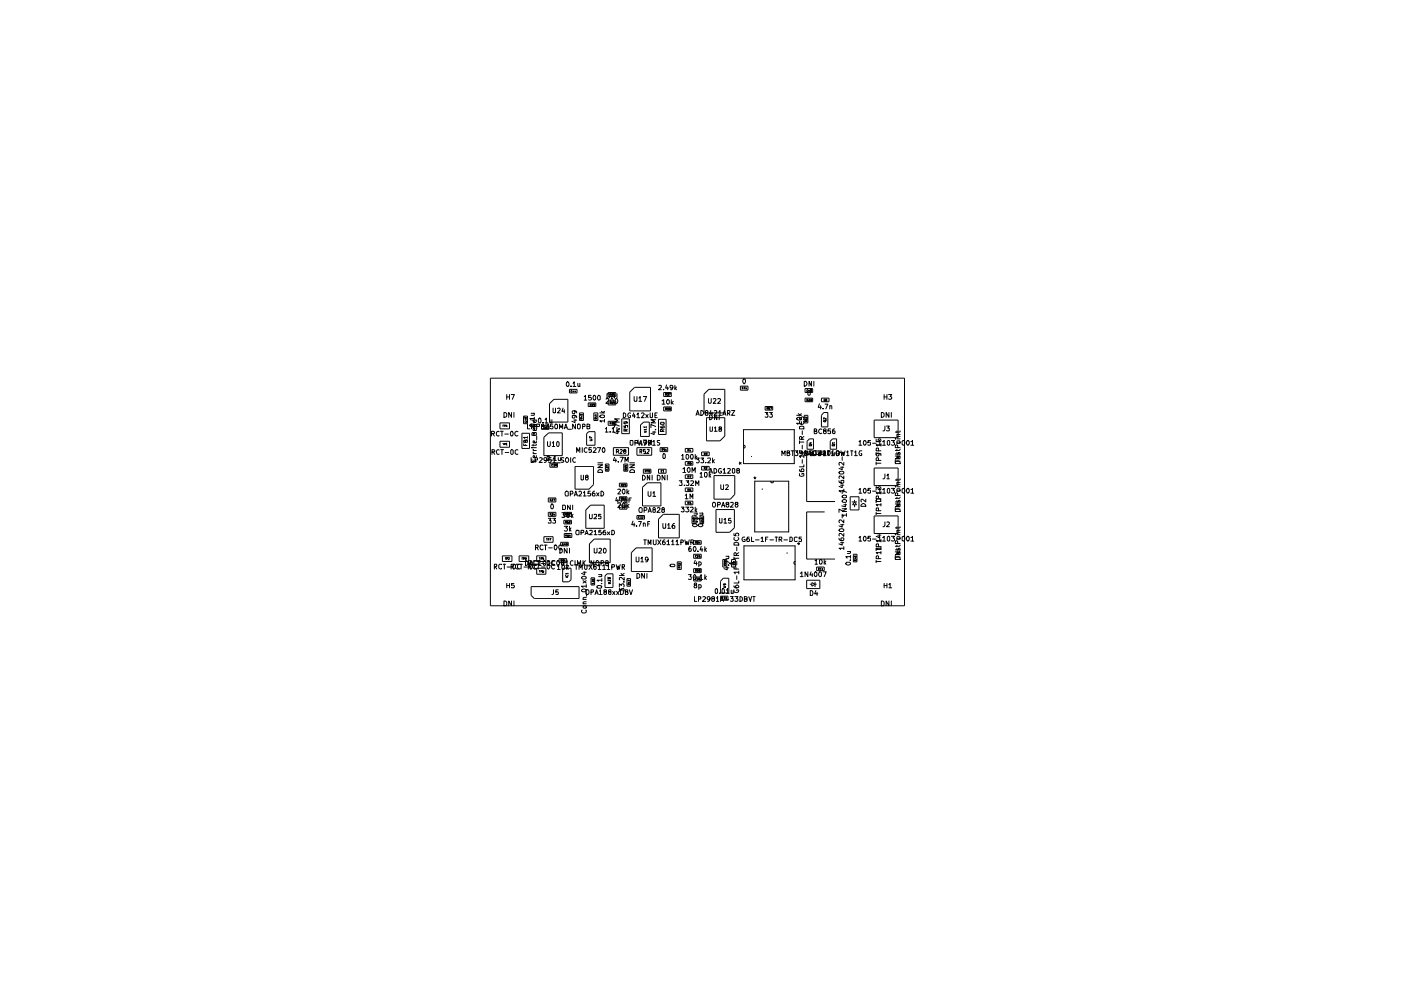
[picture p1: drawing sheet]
<svg xmlns="http://www.w3.org/2000/svg" width="297mm" height="210mm" viewBox="0 0 297 210" stroke-linecap="round" stroke-linejoin="round" font-family="sans-serif">
<g fill="none" stroke="#000" stroke-width=".21">
<path d="M104 80.2h87.8v48.2h-87.8zM104.2 91.9h.5l.1-.4-.6-.1v1.1M104.3 95.8h.5l.1-.3-.6-.2v1.1M104.5 91.9l.3 .6M104.6 95.8l.3 .6M105.8 91.5l-.2-.1-.4 .3v.5l.4 .3 .2-.1M105.8 95.4a.45 .45 0 0 0-.6 .4 .45 .45 0 0 0 .6 .5M106 89.7h2v1.2h-2zM106 93.6h2v1.2h-2zM106.1 91.4h.6M106.2 95.3h.6M106.4 91.4v1.1"/>
<path d="M106.4 95.3v1.1M106.6 94h.2M106.6 90.1h.2M106.6 90.1v.4M106.7 94v.4M106.8 87.5l.6 .2v.5l-.3 .3h-.3zM106.9 90.3h.2v-.2h-.2v.4M107 94.2h.1v-.2h-.1v.4M107 92h.8M107.1 95.9h.8M107.3 94.1l.1-.1v.4M107.3 94.4h.3"/>
<path d="M107.4 90l-.1 .4h.3M107.4 84.2h.6M107.4 83.7v1M107.5 90.2v.3M108 83.7v1M108.3 91.5l.2-.1a.55 .55 0 0 1 .3 .5 .55 .55 0 0 1-.3 .6l-.3-.5zM108.4 83.7h.7l-.5 1M108.5 95.3l.3 .2v.7l-.2 .2-.3-.2v-.7zM108.5 87.5v1l-.6-1v1M109 87.5v1M109.8 91.5a.47 .47 0 0 0-.7 .4 .47 .47 0 0 0 .7 .5M109.8 95.4l-.2-.1-.4 .3v.5l.4 .3 .2-.1"/>
<path d="M110.7 91.9h1.6v3.2h-1.6zM111 88.2h.8v1.6h-.8zM111 94v.4h.8M111.3 89.3v.2h.3v-.2M111.3 88.8v-.3l.1 .2 .1-.2 .1 .3M111.4 93.5l.1-.2h.3v.5h-.8v-.4l.4-.1v.5M111.4 94.2v.2M111.4 88.9h.2M111.5 88.9v.2l-.3-.1M111.8 92.8h-.8l.3 .2M111.8 92.5v.5M111.8 89.9v1h.6"/>
<path d="M112.4 90l.7-.1 .2 .1v.3l-.8 .1-.1-.1zM112.6 97v1h.5M112.6 87.6h.7M112.7 90.9v-1l.3 .8 .4-.8v1M112.8 97.4v.5h.9M112.8 94.9h.1M112.8 89.1h.9v.3l-.4 .2-.3-.3 .1-.2M113 95.8l.3 .4M113 95.2l.3 .3M113 96.2h.7M113 95.5h.7M113 94.9h.7"/>
<path d="M113 94.2v.4M113.2 91.9l.1-.2 .4 .1v.5h-.9v-.4l.1-.2 .3 .2v.4M113.2 89.5h.1M113.2 87.6v.5h-.6M113.2 97.5v.4M113.3 90l.1 .4h.3v-.4h-.6v.4M113.3 88.7h-.9l.2 .4M113.3 88.5v.6M113.5 97.5h.4l.1-.4-.5-.1v1M113.7 96.6v.4h-.6l-.1-.3 .3-.1 .1 .4M113.7 94.2v.2h-.9M113.7 93.5v.4h-.6l-.1-.3 .3-.1 .1 .4"/>
<path d="M113.7 90.8v.5h-.6l-.1-.4 .3-.1 .1 .5M113.8 90.4h.5l.1-.4-.6-.1v1M113.8 92.5v.7M114.2 88.7l.2-.1a.53 .53 0 0 1 .3 .6 .53 .53 0 0 1-.4 .5l-.2-.4zM114.4 97.1l.3-.1 .3 .4-.7 .6h.7M114.8 90.3h1.6v.7h-1.6zM115 90.3h-.2v-.3h.5l-.1 .3-.4 .1v.4l.2 .1 .3-.1v-.4l-.2-.1M115.1 89.6v.1M115.3 92.7l1-.9h2.9v4.8h-3.9zM115.6 89l.2-.4v1.1M115.6 89.7h.6M115.6 90.5l-.2 .1v.2h.2"/>
<path d="M115.7 89.9h.6l-.3 .4 .3 .2v.3l-.2 .1-.4-.1M115.8 90.6h-.1l.3-.1v.1l-.3 .1 .3 .2-.1-.3M115.9 97.5l-.1 .1h-.4l-.1-.4 .2-.2 .4 .2-.2 .8h-.3M116.1 93.6v.8l.1 .3h.3l.2-.3v-.8M116.1 96.7a.51 .51 0 0 1 .5 .3 .51 .51 0 0 1-.2 .6h-.3l-.1-.1zM116.6 89v.7l.4-.1M116.6 98.2h1.6v.9h-1.6zM116.8 97h-.5l-.1 .5h.6v.5h-.6M117 97.5v.1M117 89v.7M117.1 93.9l.2-.3v1.1M117.1 94.7h.5"/>
<path d="M117.2 89.9h-.4l-.1 .5 .5-.1 .1 .5-.2 .1-.4-.1M117.2 98.5h-.2v.3h.2M117.3 97.4l.2-.4v1M117.3 86.5v1h.1h.4v-1M117.3 98h.5M117.3 98.4h.3v.4h-.3M117.4 96.9l.3-.2v.9M117.4 97.6h.5M117.4 84.7h3v4.8h-3.9v-3.9zM117.7 90l.2-.1 .3 .2v.7l-.3 .1a.58 .58 0 0 1-.2-.9zM118 98.6l-.3 .1v-.2h.3v.3h-.2M118 98.1h.8"/>
<path d="M118.2 93.6l.3 .2v.6l-.1 .3-.4-.3v-.6zM118.2 86.6l.4-.1 .2 .2-.6 .8h.6M118.4 97v.5h.5M118.6 90.9v-1l.4 .8 .3-.8v1M118.9 97v.6M119.4 86.5l-.3 .7h.6M119.5 97.1h-.5v.4a.44 .44 0 0 1 .5 .5h-.5M119.6 90.9l.4-1 .3 1M119.6 86.9v.6M119.7 90.7h.5M120.1 97h.2a.6 .6 0 0 1 0 1h-.2a.6 .6 0 0 1 0-1zM120.1 81l.2-.1a.55 .55 0 0 1 .4 .5 .55 .55 0 0 1-.4 .6l-.2-.4z"/>
<path d="M120.4 91h.8M120.7 82.5h1.6v.8h-1.6zM121 97v1M121.1 81.9v.1M121.3 82.8l-.3 .1 .2 .3 .1-.1M121.5 81.3l.3-.4v1.1M121.5 82h.6M121.5 82.8v.2h.2M121.6 82.9v.3M121.7 89.1h.6M121.8 88.1l.1 .4-.1 .1h-.5v-.5h.2l.8 .1v.4M121.8 87.1l.1 .4-.1 .2h-.3l-.2-.2 .1-.4h.7l.2 .4"/>
<path d="M121.9 89v.6l-.7-.3M121.9 98.9h3.9v3.9l-.9 .9h-3zM122 82.8l-.1 .2h.2M122 97.1a.45 .45 0 0 0-.6 .4 .45 .45 0 0 0 .6 .5M122 89.9v1l-.6-1v1M122 82.9v.3M122.3 95.9v-1l.3 .8 .3-.8v1M122.5 81.3v.6h.4M122.6 89.9l.4 .2v.7l-.1 .1-.5-.1v-.7zM122.9 87.5h.8v1.7h-.8zM122.9 81.3v.7M123.1 88.1v-.2h.4v.2"/>
<path d="M123.2 88.3h.3M123.3 88.9l-.2-.3v.3h.4M123.3 88.3v.2l-.2-.1M123.4 94.9v1M123.5 88.6l-.2 .2M123.5 90.4h.5v-.4l-.5-.1v1M123.9 84.1l.2-.3v1M123.9 84.8h.5M124.4 91.9l.4-.4h1.4v2.9h-1.8zM124.5 90.4l.5-.1 .1-.2-.6-.2v1h.4l.2-.1v-.3l-.3-.1M124.5 95l-.3-.1-.3 .3v.5l.3 .2 .3-.1M124.7 85.4h1.6v.8h-1.6z"/>
<path d="M125 93.1l.5 .1-.1 .2h-.4M125.1 85.8h.2v-.2h-.2v.5M125.2 85.8l.1 .3M125.3 83.8h-.5v.5l.5-.1 .1 .5-.3 .1h-.3M125.4 94.9h-.5v.5h.5v.4h-.5M125.4 85.6h.3v.4h-.3M125.5 92.8l-.5-.2v.3M125.8 95l.4-.1 .2 .3-.7 .7h.7M125.8 83.9l.2-.1a.55 .55 0 0 1 .3 .5 .55 .55 0 0 1-.3 .5l-.3-.4zM125.9 87.5h.8v1.7h-.8zM126.1 85.8l-.2 .1v-.3h.2l-.2 .5M126.3 88.3h.2"/>
<path d="M126.4 88.9l-.2-.3-.1 .3h.4M126.4 88.3v.2l-.3-.1M126.5 88h-.4l.2 .1M126.5 88.6l-.1 .2M126.5 87.9v.2M126.7 94.9h.6l-.4 1M126.7 98.6h1.1l-1.1 .5h1.1M126.7 98.1h1.1M126.9 99.7a.55 .55 0 0 1 .6-.1 .55 .55 0 0 1 .3 .6h-1.1zM126.9 83.8l.4 .2v.7l-.4 .1a.63 .63 0 0 1 0-1zM127.2 87.5h1M127.3 88.1l.5-.1 .4 .1a.53 .53 0 0 1-.5 .5 .53 .53 0 0 1-.5-.4z"/>
<path d="M127.5 87.2l.4 .3M127.8 95l.1-.1a.55 .55 0 0 1 .4 .5 .55 .55 0 0 1-.4 .5l-.2-.4zM128.2 89.2h-1l.3 .3M128.2 88.9v.6M128.2 87.2l-.4 .3M128.4 90.9l.2-.3v1M128.4 98.4h.7v1.5h-.7zM128.4 91.6h.5M128.5 84.7l.1-.2h.3l.2 .3-.7 .7h.7M128.6 99.4l.1 .3 .3-.2-.1-.1M128.6 99.3v-.3l.1 .2 .2-.2v.3M128.7 83.5h.4l.2 .2v.5l-.2 .2h-.4z"/>
<path d="M128.9 83.2h1.7v.9h-1.7zM128.9 85h1.7v.9h-1.7zM128.9 89.3h1.7v.9h-1.7zM129 98.8l-.4-.1v.2M129.3 83.7h.2l-.1-.3-.1 .5M129.3 85.5h.2l-.1-.3-.1 .4M129.3 89.8h.2l-.1-.3-.1 .5M129.4 91.5v.1M129.4 83.7l.1 .2M129.4 85.5l.1 .1M129.4 89.8l.1 .2M129.7 83.4h.2l-.1 .2 .1 .3h-.2"/>
<path d="M129.7 89.5h.2l-.1 .2 .1 .3h-.2M129.7 84.5a.53 .53 0 0 1 .4 .5 .53 .53 0 0 1-.5 .5l-.1-.6zM129.8 90.9l.2-.3v1M129.8 91.6h.5M129.9 85.2h-.2v.3h.2v.1h-.2M130 94.9h3.3v1.6h-3.3zM130.3 83.4h-.2v.3l.2-.1v.3h-.2M130.3 85.2h-.2v.3l.2-.1v.2h-.2M130.3 89.5l-.2 .1v.4h.2v-.3l-.2 .1M130.3 96.9l-.3 .7h.7M130.3 83.5v.9l-.6-.9v.9M130.6 97.3v.7"/>
<path d="M130.6 84.5a.53 .53 0 0 1 .4 .5 .53 .53 0 0 1-.4 .5l-.2-.6zM130.6 91.4h.7M130.7 95.7h.4l.1-.2-.2-.2h-.3v.8M130.8 83.5v.9M130.8 90.6v1M130.9 91.3l.2 .3M130.9 95.7l.3 .4M131 91.4v.5l-.8-.2M131.1 97.9v.1M131.1 90.9l-.3 .5M131.2 90.9h.1M131.3 90.3l-1-.4v.7"/>
<path d="M131.3 88.8h-1l.7 .4-.7 .3h1M131.4 95.4l.4-.1 .2 .2-.6 .6h.6M131.5 96.9h.7l-.5 1.1M131.8 88.8h1.6v3.1h-1.6zM132.2 87.5h.2l.3 .3v.5l-.3 .3h-.2zM132.2 98.4h.9v1.5h-.9zM132.3 90.2v.4h.3l-.1-.3 .6-.1-.1 .4M132.4 95.6l-.2-.1 .3-.2 .2 .2-.5 .3 .2 .3 .3-.1-.2-.4M132.5 99.1v.2h.4l-.1-.3-.2 .1 .1 .2M132.5 98v-1.1l.3 .8 .4-.8v1.1M132.6 89.5h.2l-.2 .4-.3-.1v-.3h.6h.2v.3M132.6 98.7l.1 .1-.2 .1v-.2h.3l.1 .1"/>
<path d="M132.7 91.4l-.1-.4h-.3v.4h.8M132.7 99.7v-.3h-.2v.3h.4M132.9 99.4l-.2 .2M133.1 91l-.4 .2M133.5 98.6h1l-1 .5h1M133.5 98.1h1M133.5 83.1l1-1h3.4v5h-4.4zM133.6 93.5h.6v.7l-.2 .2-.4-.2zM133.7 99.7h.7l.1 .1v.4h-1zM133.7 87.6a.45 .45 0 0 0-.6 .5 .45 .45 0 0 0 .6 .4v-.4h-.2M134.4 87.5l-.3 .7h.6M134.5 84.1v1h.5v-.2v-.8"/>
<path d="M134.5 87.9v.7M134.6 93.9l.6-.1v-.3l-.6-.1v1M135 87.9l.3-.4v1.1M135 94.9h3.2v1.6h-3.2zM135 88.6h.6M135.3 93.3l-.3 .7h.6M135.5 84.4l.2-.3v1M135.5 93.6v.7M135.5 85.1h.6M135.6 94.4l.3-1 .2 1M135.6 94.1h.5M135.7 95.7l.4-.1-.1-.3h-.3v.8"/>
<path d="M135.8 90.1l.7-.6h1.2v3h-1.9zM135.8 95.7l.3 .4M136 87.6l.4-.1 .2 .2-.6 .9h.6M136.1 94.2v.1M136.4 93.3h.7l-.4 1M136.4 84.1h.7l-.4 1M136.4 99.5h1.6v.8h-1.6zM136.5 91.4l.5 .1-.1 .2h-.4M136.8 99.9h.2l-.1-.2h-.1v.4M136.9 95.3h-.5v.4h.5l-.1 .4h-.4M136.9 99.9l.1 .2M136.9 87.9l.5 .7"/>
<path d="M137 91.1h-.5h.1M137 90.6h-.5l.1 .1M137 90.4v.3M137 90.9v.2M137.1 93.8l-.3 .2-.3-.1v-.4l.4-.1a.6 .6 0 0 1 .2 .6 .6 .6 0 0 1-.5 .4M137.1 99.7h.4l-.2 .4M137.2 95.4l.3-.1 .1 .3-.5 .5h.5M137.4 87.9l-.5 .7M137.5 94.3v-1l.3 .8 .3-.8v1M137.6 99.7l.2 .1-.1 .3-.2-.1zM137.8 87.5v1l.2 .1 .3-.1v-1M138 93.8l-.2 .2-.4-.2 .1-.4h.4a.64 .64 0 0 1-.4 1"/>
<path d="M138.3 93.6l.4-.2v1M138.3 94.4h.6M138.3 91.6h.7M138.7 91.4v.7l-.7-.2M138.9 88.1h.3M138.9 91.1h.1M139 90.4l-1-.4v.7M139 89h-1l.8 .3-.8 .4h1M139.4 87.5h-.5v1.1h.5M139.6 99.5h1.6v.8h-1.6zM139.6 88.9h1.6v3.2h-1.6zM139.7 81.8l.4-.1 .1 .4-.6 .5h.6"/>
<path d="M139.9 93.4l-.5 .1v.2l.5 .3-.2 .4-.3-.1M140 94.9h1.6v.9h-1.6zM140 90.4l.2 .3h.6v-.4l-.5 .1v.3h.2M140 89.7l.2-.2h.5l.1 .3v.2h-.7zM140.3 95.4l.3-.2-.3-.1v.4M140.4 85l.3-.2v.9M140.4 85.7h.6M140.4 91.5v-.4h-.3l-.1 .4h.8M140.4 99.8h-.2v.2l.2 .1M140.4 95.4l.2 .1M140.5 99.9l.2-.2v.4M140.7 82.5v.1"/>
<path d="M140.7 96.2l.4 .2-.1 .8h-.4l-.1-.2v-.6zM140.7 83.2h1.6v.9h-1.6zM140.7 86.3h1.6v.8h-1.6zM140.8 91.1l-.4 .2M140.9 95.1h-.1v.3l.1-.1v.2h-.1M141.1 83.7l.3-.2-.3-.1v.5M141.1 86.7l.3-.1-.3-.1v.4M141.2 95.1l-.1 .4h.3M141.2 83.7l.2 .2M141.2 86.7l.2 .2M141.3 95.3v.2M141.3 81.6l-.2 .7h.6"/>
<path d="M141.4 83.4h.3v.5h-.3M141.4 86.5h.3v.4h-.3M141.5 84.8l.4 .1v.6l-.2 .2a.52 .52 0 0 1-.4-.4 .52 .52 0 0 1 .2-.5zM141.6 82v.6M141.9 83.4h.2l-.2 .5M141.9 86.7v-.1l.1-.1 .1 .2h-.2v.2h.2l-.1-.2M142.3 84.8v.9M142.4 85.3l.3 .4M142.7 82.1l-.3 .2-.3-.1v-.4l.4-.1a.62 .62 0 0 1-.1 .9h-.2M142.7 85.1l-.4 .3M143.1 81.7v.9M143.2 82.3l.2 .3"/>
<path d="M143.4 82l-.3 .4M144.5 96.6l.3-.2v1M144.5 97.4h.5M144.8 99.4l.3-.3v1.1M145.3 95.1h1.6v.7h-1.6zM145.3 97.9h1.6v.7h-1.6zM145.5 96.4h.4l.1 .3-.2 .7-.3-.3zM145.8 98.3h.3v-.2h-.3v.4M145.8 95.5h.3v-.2h-.3v.4M145.9 99.1l.4 .2v.6l-.3 .3-.3-.5zM146 98.3l.1 .2M146 95.5l.1 .2"/>
<path d="M146.3 98.3v-.2l.2 .1-.2 .1v.2l.2-.1-.1-.1M146.3 95.3v.2h.2M146.4 95.4v.3M146.6 96.4a.52 .52 0 0 1 .4 .4 .52 .52 0 0 1-.4 .6 .7 .7 0 0 1 0-1zM147.4 96.4v1M147.5 96.9l.2 .5M147.6 88.1l.3-1.1 .4 1.1M147.7 97.1h.6l-.4 .4 .4 .2-.1 .3h-.5M147.7 87.8h.5M147.7 96.7l-.3 .3M148.6 87h.2l.4 .5-.3 .6h-.3zM148.6 97.1h.6l-.4 .4 .4 .1v.4h-.6"/>
<path d="M148.8 95.8h1.6v.8h-1.6zM148.8 98.9h1.6v.8h-1.6zM149.3 96.2l.3-.1h-.3v.4M149.3 99.3l.3-.1-.3-.1v.4M149.4 96.2l.2 .3M149.4 99.3l.2 .2M149.6 98v.1M149.6 96.1h.3v.3h-.3M149.6 99.1h.3l-.3 .4h.3M149.7 87.5l-.2-.2 .1-.2 .3-.1 .2 .3-.1 .2h-.4v.6h.4l.1-.4-.2-.2M149.8 88.6h3.9v3.9l-1 1h-2.9zM150 97.2h.6v.3l-.6 .6h.6"/>
<path d="M150.2 84.5v.8l.3 .2 .3-.2v-.8M150.3 82.5h3.4v5h-4.4v-3.9zM150.5 88h.3l.2 .4-.3 .6h-.2zM150.5 90.5l.1 .9h.4v-.9M150.7 87l-.2 .7h.6M151 87.4v.7M151 97.1v1M151.1 97.7l.4 .4M151.2 84.6l.4-.1 .2 .2-.6 .8h.6M151.4 99.3a.52 .52 0 0 1 .6 .5 .52 .52 0 0 1-.6 .5zM151.5 90.8l.2-.3v.9M151.5 87.1h.5v.4l-.6 .6h.6"/>
<path d="M151.5 91.4h.6M151.5 97.5l-.5 .3M152 88v1l-.5-1v1M152.1 84.6h.6v.3l-.6 .6h.6M152.4 87.4l.3-.4v1.1M152.4 88.1h.6M152.5 88v1M152.6 90.9l-.2-.2 .1-.2h.4v.3l-.4 .1-.1 .2 .1 .3h.4l.1-.3-.2-.2M152.9 99.4a.46 .46 0 0 0-.6 .5 .46 .46 0 0 0 .7 .3v-.3h-.3M153.2 88.1l.4-1.1 .3 1.1M153.3 99.7l.3-.4v1M153.3 87.8h.5"/>
<path d="M154.3 87.6h.3l.2-.1v-.4l-.5-.1v1.1M154.3 99.4l.4-.1 .2 .2-.6 .8h.6M154.5 87.6l.3 .5M155.1 87h.7l-.7 1.1h.7M155.4 99.3l.4 .2v.7l-.3 .1-.2-.1v-.7zM156.4 99.7h-.2v-.3l.3-.1 .3 .2-.2 .2-.4 .1v.4a.32 .32 0 0 0 .5 0 .32 .32 0 0 0-.2-.5M156.7 98.2h.2M156.8 98v.5M157 81.9h1.6v.8h-1.6zM157.1 98l-.2 .2 .2 .2M157.4 82.3h.1l-.1-.2v.4M157.4 82.3l.1 .2"/>
<path d="M157.6 80.3a.52 .52 0 0 1 .5 .5 .52 .52 0 0 1-.4 .6l-.2-.5zM157.6 91.1h10.8v7.2h-10.8zM157.7 82.1h.2l-.1 .4M157.7 94.4l.3 .3-.3 .3M158.2 82.1l-.1 .3h.3M158.3 82.3v.2M159.4 96.8h.1M162.2 87.5h.6l-.3 .3 .3 .2v.4h-.6M162.2 86.2h1.6v.8h-1.6zM162.6 86.6h.2v-.2h-.2v.4M162.7 86.6l.1 .2M163.2 87.5h.5l-.3 .3 .3 .2v.4h-.5"/>
<path d="M163.2 86.4h-.3v.2h.3l-.1 .2-.2-.1M163.3 86.4h.3l-.2 .4M165.8 96.6v-1l.3 .7 .4-.7v1M166.9 96h.4l.1-.3-.5-.1v1h.4l.2-.3-.3-.3M167.7 95.6h.6M168.1 95.6v1M168.6 95.6h.6l-.4 .3 .4 .1v.5h-.6M168.9 88.1h1M169 88.6a.58 .58 0 0 1 .9 .2 .58 .58 0 0 1-1-.1zM169.2 87.7l.5 .4M169.5 99.6l.2 .4h.6l.1-.4-.1-.2h-.3l-.2 .3 .2 .3M169.5 95.5v.5h.9"/>
<path d="M169.5 90.5l.4-.2 .4 .1 .1 .5h-.9zM169.5 88.5v.4l.4 .1-.1-.4 .2-.2 .4 .1-.1 .5M169.5 93.5v.6M169.5 93.7h.9M169.6 89.3l-.1 .4a.55 .55 0 0 0 .9 0l-.1-.4M169.9 89.7h-1l.3 .3M169.9 89.4v.6M169.9 95.7v.3M169.9 87.7l-.4 .3M170 93.1l-.1-.5-.2-.1-.2 .2v.4h.9M170.1 91.4v.7M170.1 94.4v.8"/>
<path d="M170.1 97.5v.7M170.2 96l-.2 .2h-.3l-.1-.5 .4-.1 .2 .2-.2 .7-.3 .1M170.4 98.6v.4h-.9M170.4 96.7h-.9l.3 .3M170.4 96.4v.6M170.4 92.5l-.4 .4M170.5 80.9h.4l.2 .4-.3 .6h-.3zM170.5 88.1h.8v1.6h-.8zM170.7 95.6a.52 .52 0 0 1 .4 .5 .52 .52 0 0 1-.3 .5 .7 .7 0 0 1-.1-1zM170.7 96.6v-1l.2 .7 .4-.7v1M170.7 82.4h1.6v.8h-1.6zM170.7 84.4h1.6v.8h-1.6z"/>
<path d="M170.7 88.8l.2 .2 .3-.1-.1-.1h-.2l.1 .2M170.9 89.4l-.1-.3-.1 .3h.5M171.1 84.8h.2v-.2h-.2v.4M171.2 88.4v.2l-.3-.2h-.2v.2M171.2 84.8l.1 .2M171.2 89.1l-.3 .2M171.3 82.7h-.2v.3h.2M171.4 82.8l.4 .2v.7l-.3 .1-.2-.1v-.7zM171.5 84.6h.2v.2l-.3 .2h.3M171.6 82.6l-.1 .3h.2M171.6 94.3h.4l.1 .1-.5 .1zM171.6 93h.9v2.2h-1.4v-1.6z"/>
<path d="M171.7 82.8v.2M171.7 95.5l-.3 .8h.7M171.7 93.8h.4M171.8 96h.4l.1-.3-.5-.1v1h.4l.2-.3-.3-.3M171.8 84.6h.3l-.2 .2h.2v.2h-.3M171.9 82.8l-.1-.1 .2-.1 .1 .2h-.3v.2h.3l-.1-.2M171.9 93.8v.2l-.4-.1M172 95.9v.7M172 80.9v1l-.5-1v1M172.1 94.2l-.2 .2M172.5 95.6h.4a.58 .58 0 0 1 .1 .6 .58 .58 0 0 1-.5 .4zM172.6 80.9v1"/>
<path d="M172.6 91.4h.5v-.4l-.5-.1v1h.5l.1-.3-.2-.2M172.6 95.6h.6M173 95.6v1M173.4 95.6l.3 1 .1-.8 .2 .8 .2-1M173.5 95.6h.6l-.4 .3 .4 .3-.1 .3h-.5M173.7 85.6l-.2 .8h.7M174 86v.7M174.2 84.4h1.6v.8h-1.6zM174.2 91a.47 .47 0 0 0-.6 .4 .47 .47 0 0 0 .6 .5M174.5 86.6v.1M174.6 95.8l.2-.2v1M174.6 89.2l.4-.1 .1 .2-.3 .2z"/>
<path d="M174.7 87.5h.8v3h-1.3v-2.4zM174.8 91.4l-.2-.2 .2-.3 .4 .2-.1 .3h-.3l-.2 .1 .2 .4 .4-.1-.2-.4M174.8 96.4h-3.8v9.9h6M174.9 85.7h.6l-.4 1M175 84.6l-.3 .1 .1 .3h.2M175 96l-.1 .2h-.3l-.1-.5h.5v.7l-.4 .2h.6M175.1 89.1l-.1 .3M175.1 88.6v.3l-.3-.3h-.2v.3M175.3 84.6l-.3 .2 .2 .2 .1-.2-.3 .1M175.4 95.6h.6M175.5 95.6h.4l.1 .3-.2 .7-.4-.2zM175.7 95.6v1"/>
<path d="M175.9 86.1l.4-.1 .1 .7M175.9 86v.7M176.1 90.9h-.5l-.1 .5h.5l.1 .5h-.6M176.3 95.8l.2-.2v1M176.4 94.4l.5-.1v.2h-.4zM176.5 93h.9v2.2h-1.4v-1.6zM176.6 95.5l-.2 .8h.6M176.9 95.9v.7h-.6M176.9 93.9h-.5l.2 .1M176.9 93.8v.2M177 90.9l-.5 .3v.7h.5v-.5h-.4l-.1 .1M177 94.2l-.2 .2"/>
<path d="M177.4 95.6h.3l.3 .4-.4 .6h-.2zM177.8 95.6h-.3a.51 .51 0 0 0-.3 .7 .51 .51 0 0 0 .7 .2v-.3h-.3M178 100h.8l.1 .3-.2 .2h-.6l-.2-.3zM178.2 99.1h.7M178.3 95.6l.2 1 .2-.8 .2 .8 .3-1M178.6 99v.6l-.7-.3M178.6 96.9v.7M178.9 98v.6l-.6-.6h-.3v.6M178.9 96.3l-1-.5v.6M179.5 95.8l.2-.2v1M179.5 96.6h.5M180.3 95.6h.5"/>
<path d="M180.6 95.6v1M181.2 95.8l.2-.2v1M181.2 96.6h.6M182.1 93.6l.3-.2v1M182.1 94.4h.6M182.7 95.6h-.4a.52 .52 0 0 0-.2 .6 .52 .52 0 0 0 .6 .3v-.3h-.2M183.1 93.5l.2-.1a.54 .54 0 0 1 .4 .5 .54 .54 0 0 1-.4 .5l-.3-.4zM184.6 93.4h-.5l-.1 .5 .4-.2 .2 .2v.4h-.6M185 94h.8M185.3 89.1h5.1v3.7h-5.1zM185.3 99.2h5.1v3.8h-5.1zM185.8 93.1v.5h.5l-.1-.5 .4-.1 .2 .3-.1 .3"/>
<path d="M185.8 95.9v.5M185.8 98v.6M185.8 96.2h1M185.8 98.2h1M186.2 93.6l.3-.2v1M186.2 96.1l.2 .1v.4l-.2 .1h-.3l-.1-.4a.7 .7 0 0 1 1 .1v.2M186.2 94.4h.6M186.3 95.6v-.5l-.5-.1v.6h1M186.3 97.6v-.5l-.4-.1-.1 .2v.4h1M186.8 94.3h-1l.2 .3M186.8 94.1v.5M186.9 87.5l.6 .2v.5l-.4 .3h-.2z"/>
<path d="M187.1 93.6l.4-.2v1M187.1 94.4h.6M187.5 83.7v1M187.5 84.2h.5M187.6 90.3v.8l-.1 .3h-.3M188 90.3h.6l-.4 .5h.4v.5h-.6M188 83.7v1M188.1 93.6l.3-.2 .2 .2v.6l-.1 .2-.4-.2zM188.4 83.7h.7l-.4 .4 .4 .1v.3l-.3 .2-.4-.1M188.5 87.5v1l-.6-1v1M189 93.4h.7l-.4 .3 .3 .1 .1 .4-.3 .2-.4-.1M189 87.5v1"/>
<path d="M189.8 93h.1M189.8 97.9a.58 .58 0 0 1 .7-.2 .58 .58 0 0 1 .3 .6h-1zM189.8 96.7h1l-1 .6h1M189.8 97.5v.5M189.8 97.8h1M189.8 96.3h1M190.1 94h.7M190.2 95.9v.4l.1 .1 .2-.5h.3v.5M190.2 93.6l.6-.1v.3l-.5 .2-.1-.1zM190.2 91.4v.4M190.2 95.2v.4M190.2 93h.6"/>
<path d="M190.2 92.5h.6M190.3 94.9v-.5h-.5v.5h1M190.8 96.8v.2l-.1 .2-.5-.1v-.3l.2-.1 .1 .5M190.8 95.2l-.1 .3h-.9M190.8 92.1h-.6v.4M190.8 91.4v.2h-1M191.3 93.6l.3-.2a.58 .58 0 0 1-.1 1l-.2-.2zM192.3 93.5l.1-.1a.54 .54 0 0 1 .4 .5 .54 .54 0 0 1-.4 .5l-.2-.4zM193.1 93.6l.4-.2v1M193.1 94.4h.6M106.3 119.7l-.4-.1-.2 .3v.5l.4 .2 .2-.1M106.5 117.9h2v1.1h-2z"/>
<path d="M106.7 119.6h.5M106.9 119.6v1M107.1 118.2h.2M107.1 118.2v.5M107.4 118.5l.3-.2-.3-.1v.5M107.8 118.3l.2-.1-.2 .5h.2M108.8 119.7l.1-.1a.52 .52 0 0 1 .4 .5 .52 .52 0 0 1-.3 .5l-.3-.4zM109.9 119.7l-.4-.1-.2 .3v.5l.3 .2 .3-.1M110.1 117.9h2v1.1h-2zM110.2 119.6h.5M110.3 119.7l-.4-.1-.2 .3v.5l.3 .2 .3-.1M110.5 119.6v1"/>
<path d="M110.6 118.2h.3M110.7 118.2v.5M111 118.5l.2-.2-.2-.1v.5M111.4 118.9l.5 .2v.5l-.3 .3h-.2zM111.5 118.4l-.1-.1 .1-.1-.1 .5h.1v-.3M112 119.4h.4l.2-.2-.1-.3h-.5v.9M112.3 119.9l.3-1 .3 1M112.3 119.4l.3 .4M112.4 119.7v-.1a.52 .52 0 0 1 .5 .5 .52 .52 0 0 1-.4 .5l-.2-.4zM112.4 119.6h.4M113.5 116.1h.5l.1-.2-.1-.3h-.5v1M113.6 119h-.6v.7h.6l-.4-.1a.5 .5 0 0 0-.3 .7 .5 .5 0 0 0 .6 .3l.1-.1"/>
<path d="M113.8 119l-.3-.1-.3 .2v.5l.3 .3 .3-.1M113.8 117.9h1.9v1.1h-1.9zM113.8 116.1l.3 .5M113.9 119.7l-.4-.1-.2 .3v.5l.2 .2 .4-.1M113.9 119.6h.6M113.9 118.9h.6M114.1 118.9v1.7M114.2 119.1l.3-.2v1M114.2 119.9h.5M114.3 118.2h.2M114.4 118.2v.5M114.7 118.5h.2v-.3h-.2v.5"/>
<path d="M114.8 119.5h.8M115.1 115.7l-.4-.1a.5 .5 0 0 0-.2 .6 .5 .5 0 0 0 .6 .3v-.1M115.2 119l.2-.1a.55 .55 0 0 1 .3 .5 .55 .55 0 0 1-.3 .5l-.3-.4zM115.3 118.2h-.3v.3h.3v.2h-.3M115.3 113.8h2v1.2h-2zM115.4 115.6h.6M115.7 115.6v1M115.8 114.2h.2M116 114.2v.4M116.1 118.9a.51 .51 0 0 1 .5 .3 .51 .51 0 0 1-.2 .6h-.3l-.1-.2zM116.1 119.6a.52 .52 0 0 1 .5 .5 .52 .52 0 0 1-.4 .5l-.2-.2zM116.1 119.1l.3-.2v1"/>
<path d="M116.1 119.9h.6M116.2 114.4h.2v-.2h-.2v.4M116.2 109.9h.6l-.3 .4 .3 .1v.4h-.6M116.2 105.6h1.7v.8h-1.7zM116.2 108.6h1.7v.9h-1.7zM116.3 116.2h.8M116.5 114.2h.3l-.2 .4M116.6 109.1h.2l-.1-.3-.1 .5M116.6 106h.2l-.1-.2-.1 .4M116.7 109.1l.1 .2M116.7 106l.1 .2M117 108.9h.2l-.2 .4h.2"/>
<path d="M117 105.9h.2l-.2 .3h.2M117 106.8a.53 .53 0 0 1 .4 .6 .53 .53 0 0 1-.5 .5l-.1-.6zM117.2 109.9h.6l-.4 .4 .4 .1v.4h-.6M117.3 105.8h.3l-.1 .4M117.5 108.8l-.1 .4h.2M117.5 119l-.4-.1-.2 .4 .2 .5h.4v-.2h-.4a.52 .52 0 0 0-.2 .7 .52 .52 0 0 0 .6 .3v-.1M117.6 109v.3M117.6 115.6a.52 .52 0 0 1 .5 .4 .52 .52 0 0 1-.3 .6l-.3-.3zM117.7 119l-.4-.1-.3 .4 .3 .6 .4-.1M118.1 119l.2-.1a.55 .55 0 0 1 .3 .5 .55 .55 0 0 1-.3 .5l-.3-.4zM118.5 118.4h1.6v.9h-1.6zM118.7 116.2h.3l.2 .3v.5l-.3 .3h-.2z"/>
<path d="M118.9 115h1.6v.7h-1.6zM118.9 118.9l.3-.2h-.3v.4M119 118.9l.2 .2M119 115.7l-.4-.1a.52 .52 0 0 0-.1 .6 .52 .52 0 0 0 .5 .3v-.1M119.1 108.7h.6l-.3 .4 .3 .1v.4h-.6M119.2 119.3l-.2-.1v-.2h.5v.3l-.5 .1v.4l.2 .1 .3-.1v-.4l-.1-.1M119.3 118.7h.2l-.2 .1h.2v.3h-.2M119.3 107.1h.4l.2 .2v.6l-.2 .1h-.4zM119.4 119.7a.53 .53 0 0 1 .3 .6 .53 .53 0 0 1-.4 .4l-.2-.6zM119.5 115.2l-.2 .1v.2h.2M119.5 110.3h1.7v.8h-1.7zM119.6 111.6h.7l-.3 .3 .3 .3-.1 .3h-.6"/>
<path d="M119.6 113.1h1.6v.9h-1.6zM119.7 119.1h.4l.1-.2v1M119.7 118.8l.1-.1v.4M119.8 115.2l-.2 .2h.2M119.8 115.3v.3M119.9 109.1h.2l-.1-.3-.1 .5M119.9 110.7h.2v-.2h-.2v.5M119.9 113.6h.3v-.2h-.3v.3M120 119.9h.6M120 109.1l.1 .2M120 110.7l.1 .3M120.1 104.1l.4 .2v.8h-.6a.67 .67 0 0 1 .2-1z"/>
<path d="M120.1 113.6l.1 .1M120.1 108.9l.3-.2a.55 .55 0 0 1 .3 .5 .55 .55 0 0 1-.3 .5l-.3-.1zM120.1 119.7v1M120.2 116.2v1.1l-.6-1.1v1.1M120.3 115.4h-.3v-.2l.3 .1-.3 .3M120.4 108.8l-.1 .1v.4h.2l-.1-.3-.1 .1M120.4 110.5l-.1 .1v.3h.2v-.2l-.2 .1M120.5 113.4l-.1 .1v.2h.1l.1-.1h-.2M120.6 108.8h.3l-.1 .5M120.6 110.5h.3v.4h-.3M120.7 111.6v1M120.7 116.2v1.1"/>
<path d="M120.8 112.2l.3 .4M120.9 113.3l-.2 .4h.2M120.9 107.1v.9l-.6-.9v.9M120.9 104.7l.5-.1 .1-.2-.2-.3h-.4v1.1M120.9 113.5v.2M121.1 111.9l-.4 .4M121.2 109.3l.3 .4M121.4 107.1v.9M121.5 119a.45 .45 0 0 0-.6 .4 .45 .45 0 0 0 .6 .4M121.5 109.1l-.3 .4h-1.7v-.9h1.7v1.1M121.8 105.2l.3-1.1 .3 1.1M121.8 119.7h.6"/>
<path d="M121.9 118.9v1M121.9 104.9h.4M122.2 112.5h.6v.8l-.5 .1a.64 .64 0 0 1-.1-.9zM122.2 119.7v1M122.4 119.9v-1l.4 .7 .3-.7v1M122.8 104.3l.1-.2h.2l.2 .2v.3l-.6 .6h.6M123.2 112.9h.4l.2-.1-.1-.4h-.5v1M123.2 100.8v.9l.2 .1 .3-.1v-.9M123.6 118.9v1M123.7 104.5l.3-.4v1.1M123.7 119.3l.4 .6M123.7 105.2h.6"/>
<path d="M124 119.7v.9l.1 .1 .4-.1v-.9M124 113.4l.4-1 .3 1M124.1 118.9l-.5 .6M124.2 113.1h.4M124.2 108.1l1-1h2.9v4.9h-3.9zM124.3 101.2l-.2-.3 .4-.1 .2 .1-.1 .3h-.3l-.2 .1 .2 .5h.2l.2-.3-.2-.3M124.4 120h.7M124.9 119.7l.7 1M125 109.1l.1 .9h.4l.1-.9M125.1 112.5l.4-.1 .1 .5-.6 .5h.6M125.1 104.1h-.4l-.1 .5h.5l.1 .1-.1 .5-.5-.1M125.6 119.7l-.7 1"/>
<path d="M125.9 118.9v1l-.6-1v1M126 109.1h.4l.1 .4-.6 .5h.6M126 112.7l.2-.3v1M126 116.2v1l.2 .1 .4-.2v-.9M126 113.4h.6M126 114.3h3.4v5h-4.4v-4zM126.1 104.1a.59 .59 0 0 0-.5 .4 .59 .59 0 0 0 .1 .7l.5-.1v-.5h-.4l-.2 .1M126.3 119.7h-.2l-.2 .3v.6l.3 .1 .2-.1v-.5h-.3l-.2 .1M126.5 104.5l.5 .7M126.6 118.9h.1a.6 .6 0 0 1 0 1h-.1a.6 .6 0 0 1 0-1zM126.8 120l.3-.3v1M127 116.3h.5v.4l-.6 .6h.6"/>
<path d="M127 104.5l-.5 .7M127.4 119.4h.5l.1-.4-.2-.1h-.4v1M127.4 109.1h-.5v.4h.5l-.1 .5-.4-.1M127.4 112.4h-.4l-.1 .5 .4-.1 .2 .1-.1 .5-.5-.1M127.4 104.1h.3l.3 .5-.2 .6h-.4zM127.8 120l.3-.3v1M127.9 116.4l.4-.2a.58 .58 0 0 1-.1 1.1l-.3-.2zM128.4 112.4h-.3a.62 .62 0 0 0-.1 1l.4-.1v-.4l-.3-.1-.3 .1M128.4 119.4l.5-.1v-.3l-.5-.1v1l.6-.2-.1-.3h-.1M128.7 120l.3-.3v1M128.8 112.8l.5 .6M129.3 112.8l-.5 .6"/>
<path d="M129.7 112.4h.3a.55 .55 0 0 1 0 1h-.3zM130.6 119.7l.3 1 .2-.7 .1 .7 .3-1M130.7 105.5l-.1 .7h.5M131 106.8l.4-.2 .2 .2-.6 .8h.6M131 103.8l.5-.1 .1 .2-.6 .8h.6M131 105.9v.6M131.3 102.4h1.6v.8h-1.6zM131.3 105.3h1.6v.9h-1.6zM131.4 105.6h.7l-.4 .9M131.7 105.8l.3-.2-.3-.1v.5M131.7 102.8h.3v-.1h-.3v.4M131.8 105.8l.2 .2"/>
<path d="M131.8 102.8l.2 .3M132 105.5h.3v.5h-.3M132.1 106.7l.1-.1 .3 .2v.6l-.2 .2a.52 .52 0 0 1-.4-.4 .52 .52 0 0 1 .2-.5zM132.1 103.7l.4 .2v.6l-.3 .2-.3-.4zM132.1 107.4h-.2v.3h.2M132.1 102.7h.2v.1l-.3 .3h.3M132.5 106.5l.4-.1-.1-.5h-.3v.9M132.5 107.5l-.2 .1v-.2h.2v.3h-.2M132.5 105.5l.2 .1-.1 .4-.1-.1zM132.7 102.7h-.2l.2 .3h-.2M132.9 106.6v1.3h-1.6v-.8h1.6M132.9 103.7v1"/>
<path d="M133 107.3l.3 .3M133 104.3l.3 .4M133.3 106.9l-.4 .5M133.3 104.1l-.4 .3M133.3 106h.4M133.9 105.6h-.6v.9M133.9 117.2l1-1h3.4v5h-4.4zM134.2 110.5l-.3 .8h.7M134.5 110.9v.7M134.9 118.1l.1 1h.3l.2-.1v-.9M135 111.5v.1M135 109.3h1.7v.8h-1.7z"/>
<path d="M135.4 110.6h.6l-.4 1M135.6 109.5l-.3 .2 .2 .2h.1M135.7 107.6l.4 .2v.7h-.5a.67 .67 0 0 1 .1-.9zM135.8 109.6l.1-.1v.4M135.8 109.9h.2M135.9 118.4l.2-.3v1M135.9 119.1h.5M136.2 109.5h.2v.2l-.3 .2h.3M136.2 100.8h.3l.3 .4-.2 .6h-.4zM136.2 103.3l1-.9h2.9v4.9h-3.9zM136.4 111l.3-.1 .1 .7M136.4 110.9v.7"/>
<path d="M136.5 114.5h.6M136.6 108.2h.4l.2-.4-.2-.2h-.4v1M136.7 114.5v1M137.3 111.1h.4M137.4 118.6l-.2 .2-.4-.1v-.4l.2-.2 .4 .3v.3l-.2 .4h-.3M137.4 104.2v.9l.3 .1 .3-.1v-.9M137.4 108.6l.4-1 .3 1M137.4 115.5v-1l.4 .7 .2-.7v1M137.6 108.4h.4M137.8 100.8v1l-.6-1v1M137.8 110.6h-.5v1M138.3 100.8v1"/>
<path d="M138.4 104.6l.3-.4v1M138.4 105.2h.6M138.5 114.5v.8l.2 .2 .4-.2v-.8M138.6 108l-.2-.2 .4-.2 .1 .3-.5 .3v.3l.5 .1v-.4l-.1-.2M139.4 107.8l.3-.2 .3 .3-.7 .7h.7M139.4 100.8l.6 .2v.5l-.2 .3h-.4zM139.4 114.5l.7 1M140.1 114.5l-.7 1M140.5 108l-.2-.1 .1-.2 .3-.1 .2 .3-.1 .1-.4 .1v.5h.4l.1-.3-.2-.3M140.5 100.1h.3M140.5 111l.1 1h.5v-1M140.6 109.1h3.4v4.9h-4.4v-3.9z"/>
<path d="M141 100.8v1l-.6-1v1M141 114.5l-.4 .1-.1 .7 .1 .2 .5-.2-.1-.4h-.5v.2M141.4 114.8l.3-.3v1M141.4 115.5h.6M141.5 100.8v1M141.6 111.3l.2-.3v1M141.6 112h.6M142.1 119.8l.1-.2h.7l.2 .4-.2 .1h-.7zM142.4 114.8l.3-.3v1M142.4 115.5h.5M143 111a.68 .68 0 0 0-.4 1h.4l.1-.5-.4-.1-.2 .2M143.3 114.8l.3-.3v1"/>
<path d="M143.3 115.5h.6M143.6 119.1h.8v1.6h-.8zM144 101.9h.6l-.2 .4 .2 .1v.5h-.6M144.2 119.9l-.3-.1v.3M144.2 119.4v.3l-.3-.3v.3M144.4 115h.4l.1-.4-.5-.1v1M144.4 107.5h.6l-.3 .4 .3 .1v.5h-.6M144.8 100.2h.6M145.1 102.9v.1M145.2 114.5l.3 1 .1-.7 .3 .7 .2-1M145.3 105l.2-.3v1M145.3 106.3h1.6v.7h-1.6z"/>
<path d="M145.3 100.7h1.6v.7h-1.6zM145.3 103.5h1.6v.7h-1.6zM145.3 105.7h.6M145.4 107.5h.6l-.3 .4 .3 .2v.4h-.6M145.5 101.9h.5l-.3 .4 .3 .1v.5h-.5M145.8 101h.3v-.1h-.3v.4M145.8 103.8h.3v-.1h-.3v.4M145.8 106.6h.3v-.1h-.3v.4M146 101l.1 .3M146 103.8l.1 .3M146 106.6l.1 .3M146.3 100.9h.2l-.2 .4"/>
<path d="M146.3 105.7v-1l.3 .7 .3-.7v1M146.4 107.6l.5-.1 .1 .3-.7 .7h.7M146.4 103.7l-.1 .1v.2h.2l-.1-.2-.1 .1M146.4 106.5h-.1v.1l.2 .2h-.2M146.5 102l.4-.1 .2 .3-.7 .8h.7M146.5 115h.5l.1-.4-.2-.1h-.4v1M146.5 115.9h-.3l-.2 .3v.6h.6v-.4l-.2-.2-.4 .3M146.7 100.2v-1.1l.4 .7 .3-.7v1.1M146.7 109.4h.9v1.6h-.9zM146.7 115l.4 .5M146.9 111.2l.8-.1 .1 .3a.58 .58 0 0 1-1-.1zM147 110.4v.3h.4v-.3"/>
<path d="M147.1 117.5h1.6v.9h-1.6zM147.1 114.6h1.6v.8h-1.6zM147.1 110.1h.3M147.2 115.9a.52 .52 0 0 1 .4 .5 .52 .52 0 0 1-.4 .5 .7 .7 0 0 1 0-1zM147.2 108.8h.6M147.2 110.1v.3l-.3-.1M147.4 109.8v.1l-.5-.1 .1 .1M147.4 118.8l-.2 .7h.6M147.4 107.5v1M147.4 115h.3v-.1h-.3v.4M147.5 103v-1.1l.3 .7 .4-.7v1.1M147.5 108.1l.2 .4"/>
<path d="M147.5 115l.2 .3M147.7 119.1v.7M147.7 117.8h-.3v.3l.3 .1M147.7 110.7h.1M147.7 108.8l.1 .3-.1 .1h-.5M147.7 107.9l-.3 .3M147.8 114.9h.2v.3h-.2M147.8 109.9h-1l.3 .3M147.8 109.6v.6M147.9 117.8l.1-.1v.2l-.2 .3h.2M148 116.8v.1M148.1 111.2l.7-.1 .2 .4-.6 .2-.4-.3z"/>
<path d="M148.2 119.2l.2-.1 .3 .3-.1 .4h-.4M148.2 119.1v1M148.3 114.9l-.1 .2h.3M148.3 108.8h.7M148.4 117.7l-.2 .1v.4h.3l-.1-.3-.2 .1M148.4 114.9v.4M148.4 100.4l.3-.2v1M148.4 109.4h.8v1.6h-.8zM148.4 101.2h.5M148.6 110.4v.3h.4v-.3M148.7 115.8l-.3 .8h.6M148.7 110.1h.4"/>
<path d="M148.8 116.2v.7M148.9 110.1v.3l-.3-.1M148.9 110.7h.1M148.9 108.8l.1 .3-.7 .1M149 109.9h-1l.3 .3M149 109.6v.6M149.1 109.9h-.5h.1M149.1 109.8v.1M149.4 100.3l.1-.1a.52 .52 0 0 1 .5 .4 .52 .52 0 0 1-.4 .6l-.2-.3zM149.4 115.9v1M149.5 116.5l.3 .4M149.8 116.2l-.4 .4"/>
<path d="M150.4 100.3l.3-1 .3 1M150.4 100.2v1M150.5 100.8l.2 .4M150.5 100.1h.5M150.7 100.5l-.3 .3M151.2 106.5h.4a.66 .66 0 0 1-.1 1h-.2a.66 .66 0 0 1-.1-1zM151.4 100.8h4.4v4l-.9 1h-3.5zM151.8 108h3.9v3.9l-1 1h-2.9zM152.1 107h.5l.1-.2v-.3h-.6v1M152.6 109.9v.9l.1 .1 .4-.1v-.9M152.8 102.8v.8l.3 .2 .3-.1v-.9M153 107.5l.3-1 .4 1"/>
<path d="M153.1 107.2h.5M153.2 118.6h.9v1.6h-.9zM153.3 100.3h.6M153.5 110.2l.3-.3v1M153.5 110.9h.6M153.5 119.3v.2h.4v-.2h-.2v.2M153.5 119l.1 .2h.3v-.3h-.2v.3M153.7 119.9v-.2h-.2v.2h.4M153.8 102.9l.5-.1 .1 .2-.6 .8h.6M153.9 119.7l-.2 .1M153.9 117.9h.6M154.2 106.9l-.3-.2 .2-.2h.3l.1 .3-.6 .3 .3 .4 .3-.1v-.4l-.2-.1"/>
<path d="M154.4 119.8h.1M154.4 117.9v.5h-.5M154.5 119.2l-.9-.4v.7M154.9 109.9h-.4l-.1 .5 .5-.1v.5h-.5M154.9 106.6l.5-.1v.4l-.5 .6h.5M155.1 118.6h.9v1.6h-.9zM155.3 119.2v.1h.3l-.1-.1 .2-.1v.2M155.4 119.5v.3h.3v-.3M155.6 119.4h-1l.3 .2M155.6 115.1a.58 .58 0 0 1 .7-.1 .58 .58 0 0 1 .3 .6h-1zM155.6 113.1v.4l.4 .1v-.5h.5l.1 .4-.1 .1M155.6 118.1v.6"/>
<path d="M155.6 119.1v.5M155.6 118.4h1M155.7 114l-.1 .4 .4 .2 .6-.3-.1-.3M156 106.9l-.1-.1 .1-.3h.4l.1 .3-.6 .3 .1 .4a.36 .36 0 0 0 .4-.1 .36 .36 0 0 0 0-.5h-.2M156.1 117.8l-.1-.5-.2-.1-.2 .1v.5h1M156.2 116v.8M156.2 119v.8M156.6 117.2l-.5 .3M157.7 115.7h10.9v7.2h-10.9zM157.9 113.9h-.3a.55 .55 0 0 0 0 .9l.4-.1v-.3h-.3M158.8 113.9h-.3l-.2 .4 .1 .5h.4l.1-.4-.2-.2-.4 .2M159.3 113.9v.9h.6"/>
<path d="M159.9 101.3h.4M159.9 101.5l.1-.2 .2 .2M160 101.1v.2M160 102h7.2v10.8h-7.2zM160.2 114.5h.8M161.4 114.1l.2-.2v.9M161.4 114.8h.5M161.7 103.7h.1M162.3 114.3h.3M162.8 113.9h-.5v.9M163.2 114.5h.8M163.4 102.1l.3 .3 .3-.3"/>
<path d="M164.3 113.9h.5M164.6 113.9v.9M165.2 114.4h.4l.2-.2-.1-.3h-.5v.9M165.4 114.4l.4 .4M166.2 114.5h.8M166.9 117.3h.1M167.5 113.9h.3l.2 .1v.6l-.2 .2h-.3zM168.6 119l-.3 .3 .3 .3M169 114l-.4-.1-.2 .1v.6l.2 .2 .4-.1M169.1 115.2h.2M169.2 115.1v.4M169.5 100.4l.1 .5 .4 .1 .4-.2v-.4h-.4v.2"/>
<path d="M169.5 115.1l-.2 .1 .2 .2M169.9 113.9h-.5v.4h.5l-.1 .5-.4-.1M172.8 118.9l.3-.3v1M172.8 119.6h.5M173.7 118.8l.3-.2a.55 .55 0 0 1 .3 .5 .55 .55 0 0 1-.3 .5l-.3-.1zM174.8 118.6v1M174.8 108.5h-3.8v10h6M174.8 119.2l.3 .4M175.1 119l-.3 .4M177.9 114.1l.1 .4 .7 .1 .2-.1-.1-.5-.5 .1v.4l.2 .1M177.9 101.9l.1 .4 .7 .1 .2-.1-.1-.4h-.5v.4l.2 .1M178 112.2h.8l.1 .3-.2 .2h-.6l-.2-.3z"/>
<path d="M178.2 115.1h.7M178.2 111.3h.7M178.2 102.9h.7M178.6 115v.6l-.7-.3M178.6 111.2v.6l-.7-.3M178.6 107.9h.9l-.9 .6h.9M178.6 106.1a.52 .52 0 0 1 .5-.2 .52 .52 0 0 1 .4 .4l-.2 .2h-.6zM178.6 105.2a.52 .52 0 0 1 .5-.2 .52 .52 0 0 1 .4 .4 .52 .52 0 0 1-.6 .2 .52 .52 0 0 1-.3-.4zM178.6 102.8v.6l-.7-.3M178.6 109.1v.7M178.9 116.2h-1l.3 .3M178.9 113.1v.6l-.6-.6h-.3v.5"/>
<path d="M178.9 110.2v.6l-.6-.6h-.3v.6M178.9 108.5l-1-.6v.7M178.9 104.1h-1l.3 .2M178.9 100.9v.6l-.6-.6h-.3v.5M178.9 103.7v.6M178.9 115.9v.6M178.9 107h.6M179.2 106.8v.6l-.7-.1M179.4 119.3l.8-.1 .1 .3a.58 .58 0 0 1-1 0zM179.5 109.2h-.9l.2 .3M179.5 104.4l-.9-.4v.6M179.5 108.9v.6"/>
<path d="M179.7 116.9h.6M180.3 118.8h.1M180.3 116.9v.3l-.1 .1h-.5M180.3 105.3h1.8v2.8h-1.8zM180.3 118h-1l.3 .4M180.3 117.8v.6M180.6 106.4h1.1M180.9 117.5h.8v1.6h-.8zM181.1 118.6v.2h.4v-.2M181.1 117.9l.5 .1-.5 .1zM181.2 106.4l.4 .6h-.8zM181.2 106v.4"/>
<path d="M181.2 107v.5M181.2 118.2h.4M181.4 118.2v.3l-.3-.1M182.1 114l.3-.3v1M182.1 103.8l.3-.3v1.1M182.1 114.7h.6M182.1 104.6h.6M182.5 107.1l.6-.3 .5 .3v.3h-1.1zM183.1 113.8l.2-.1a.54 .54 0 0 1 .4 .5 .54 .54 0 0 1-.4 .5l-.3-.4zM183.1 103.6l.2-.1a.54 .54 0 0 1 .4 .6 .54 .54 0 0 1-.4 .5l-.3-.5zM183.6 105.8v.6l-.8-.6-.3 .2 .1 .4M184.6 113.7h-.5l-.1 .5 .4-.2 .2 .2v.4h-.6"/>
<path d="M184.6 103.5h-.5l-.1 .6 .4-.2 .2 .2v.4h-.6M185 114.3h.8M185 104.1h.8M185.3 109.4h5.1v3.7h-5.1zM185.8 103.9v-.7l.4 .3v-.2l.4-.1 .2 .3-.1 .4M185.8 106.1v.5M185.8 108.6v.5M185.8 116.2v.6M185.8 118.8v.5M185.8 119h1M185.8 106.3h1M185.8 108.9h1"/>
<path d="M185.8 105.8a.58 .58 0 0 1 1 .3l-.2 .2h-.7l-.1-.2zM186.1 113.5h.7M186.2 114l.3-.3v1M186.2 103.8l.3-.3v1.1M186.2 114.7h.6M186.2 104.6h.6M186.3 115.9v-.5l-.5-.1v.6h1v.6h-1M186.3 118.4v-.5h-.5v.5h1M186.3 105.7v-.5h-.5v.5h1M186.3 108.3v-.5l-.5-.1v.6h1M186.4 113.4v.6l-.6-.3M186.8 114.6h-1l.2 .3"/>
<path d="M186.8 117.2h-1l.2 .2M186.8 116.2h-1l.2 .3M186.8 104.5h-1l.2 .2M186.8 107h-1l.2 .3M186.8 104.2v.5M186.8 106.8v.5M186.8 114.4v.5M186.8 116.9v.5M187.1 114l.4-.3v1M187.1 103.8l.4-.3v1.1M187.1 114.7h.6M187.1 104.6h.6"/>
<path d="M187.6 110.7v.7l-.1 .3h-.3M187.6 100.5v.8l-.1 .2h-.3M188 110.7h.6v.4l-.6 .6h.6M188 100.8l.3-.3v1M188 101.5h.6M188.1 113.9l.3-.2 .2 .2v.7l-.1 .1-.4-.1zM188.1 103.7l.3-.2 .2 .2v.7l-.1 .2-.4-.2zM189 113.7h.7l-.4 .3 .3 .1 .1 .5-.3 .1-.4-.1M189 103.5h.7l-.4 .4 .3 .1 .1 .4-.3 .2-.4-.1M189.8 118.2a.58 .58 0 0 1 .7-.2 .58 .58 0 0 1 .3 .6h-1zM189.8 117h1l-1 .6h1M189.8 113.4h.1"/>
<path d="M189.8 103.2h.1M189.8 108a.58 .58 0 0 1 .7-.1 .58 .58 0 0 1 .3 .6h-1zM189.8 106.8h1l-1 .6h1M189.8 116.6h1M189.8 107.6v.6M189.8 117.8v.6M189.8 118.1h1M189.8 107.9h1M189.8 106.4h1M190.1 114.3h.7M190.1 104.1h.7M190.2 116.2v.4l.1 .1 .2-.5h.3v.5"/>
<path d="M190.2 113.9l.6-.1v.3l-.5 .2-.1-.1zM190.2 106.1v.3l.1 .1 .2-.4h.3v.4M190.2 103.7l.6-.1v.4l-.5 .1h-.1zM190.2 101.5v.4M190.2 105.4v.3M190.2 111.7v.4M190.2 115.6v.3M190.2 113.4h.6M190.2 112.9h.6M190.2 103.2h.6M190.2 102.7h.6M190.3 115.2v-.5h-.5v.5h1"/>
<path d="M190.3 105.1v-.5h-.5v.5h1M190.8 117.1v.2l-.1 .2-.5-.1v-.3l.2-.1 .1 .5M190.8 106.9v.3l-.1 .2-.5-.1v-.4l.2-.1 .1 .6M190.8 115.6l-.1 .2h-.9M190.8 112.4h-.6v.5M190.8 111.7v.2h-1M190.8 105.4l-.1 .3h-.9M190.8 102.3h-.6v.4M190.8 101.5v.3h-1M191.3 113.9l.3-.2a.58 .58 0 0 1-.1 1l-.2-.1zM191.3 103.7l.3-.2a.58 .58 0 0 1-.1 1.1l-.2-.2zM192.3 113.8l.1-.1a.54 .54 0 0 1 .4 .5 .54 .54 0 0 1-.4 .5l-.2-.4z"/>
<path d="M192.3 103.6l.1-.1a.54 .54 0 0 1 .4 .6 .54 .54 0 0 1-.4 .5l-.2-.5zM193.1 114l.4-.3v1M193.1 103.8l.4-.3v1.1M193.1 114.7h.6M193.1 104.6h.6M104.8 120.1h.5v-.4l-.5-.1v1M105 120.1l.3 .5M106.8 127.4l.6 .3v.5l-.1 .2h-.5zM107.4 124.1h.6M107.4 123.7v.9M107.5 120.2h.8M108 123.7v.9"/>
<path d="M108.4 120.1h.5v-.4l-.5-.1v1M108.5 127.4v1l-.6-1v1M108.5 120.1l.4 .5M109 123.7h-.5v.4l.3-.1 .3 .2-.1 .4-.5-.1M109 127.4v1M111.1 120.2h.7M112 120.1h.4l.2-.1-.1-.4h-.5v1M112.3 120.1l.3 .5M112.6 124.4h10.2v2.5h-9.5l-.7-.7zM113.8 120.5h1.9v1.3h-1.9zM114.3 120.9h.2M114.4 120.9v.5"/>
<path d="M114.7 121.1h.2v-.2h-.2v.5M114.8 120.2h.8M115.2 120.9l-.2 .1v.3h.3v-.2l-.3 .1M117.3 125.1v.8l-.3 .2M118.2 120.1l.2-.4v1M118.2 120.7h.6M118.4 125.1h-.5v.5l.4-.1 .1 .5h-.5M119.3 120.5h1.8v2.4l-.5 .5h-1.3zM119.9 122.5h.5M120 122v.2h.4v-.2M120.2 120.4l.3 .3M120.4 121.6h-.5l.2 .1"/>
<path d="M120.4 121.5v.2M120.5 120.1l-.4 .4M122.8 120.7v-1l.3 .7 .3-.7v1M123.3 125.1a.7 .7 0 0 1 1 0v.3l-.2 .1h-.6zM123.3 122.4a.7 .7 0 0 1 1-.1l-.2 .5h-.6zM123.4 129.4l-.1 .2 .2 .4 .7-.1v-.5M123.6 128h.7M123.6 127.1h.7M123.6 123.1l.7 .5M123.6 121.3h.7M123.7 128.5h.6v.4h-.5l-.2-.1zM124 121.2v.6l-.7-.2"/>
<path d="M124.2 125.1h.6a.67 .67 0 0 1-.2 1l-.4-.2zM124.3 127.6h-.5l-.2 .2 .2 .2M124.3 126.7h-.5l-.2 .1 .2 .3M124.3 124.3h-1l.3 .2M124.3 124v.5M124.3 123.1l-.7 .5M124.4 125.6v.8M125.3 125.6l.5-.1v-.4h-.5v1M125.3 122.5h.8v1.5h-.8zM125.5 123.6l.1 .2h.2l.1-.1v-.1M125.5 122.8h.4v.2l-.2 .1zM125.9 123.1v.3l-.3-.3-.1 .3"/>
<path d="M126.2 126.1l.3-1 .3 1M126.2 125.7h.5M126.6 124.3a.63 .63 0 0 1 1 .2l-.3 .2h-.6zM126.8 120.7h.6M126.9 121.8h.7M127.1 125.3l.2-.2v1M127.1 126.1h.6M127.5 123.7h.1M127.5 121.8v.5h-.6M127.6 123h-1l.2 .3M127.6 122.7v.6M127.8 120.7h.6"/>
<path d="M128.3 125.5l-.3-.2 .1-.2h.4l.1 .2-.2 .2h-.3a.32 .32 0 0 0 .1 .5 .32 .32 0 0 0 .4-.4l-.2-.1M128.3 122.1l.4-.4h1.3v2.8h-1.7zM128.7 120.7h.6M128.9 123.5l.5 .1-.1 .1h-.4M128.9 122.8v-.3l.2 .1 .2-.1v.3M129.2 125.5l-.2-.1v-.3h.5v.3l-.5 .2v.3l.2 .2 .3-.2v-.3l-.1-.1M129.4 123v.2l-.3-.2h-.2v.2M129.7 120.2h.4l.2-.1-.1-.4h-.5v1M129.9 125.4l.5 .7M130.4 125.4l-.5 .7M130.7 125.4l.5 .7M131.2 125.4l-.5 .7"/>
<path d="M131.3 125.4v-.6l.4 .3 .1-.3h.4v.6M131.3 124.5v-.7l.4 .3 .2-.3h.3l.1 .2-.1 .5M131.3 122h1M131.6 125.1h.4l.2 .2v.5l-.4 .3h-.2zM131.7 121.6l.4 .4M131.9 120.2l.5-.1-.1-.4h-.4v1M132.1 120.2l.3 .5M132.2 123.4h.1M132.3 122.4v.6l-.6-.6h-.3v.5M132.3 121.6l-.4 .2M132.6 125.5h.4l.1-.4h-.5v1h.4l.2-.4-.3-.2M132.9 122.7h.8v1.6h-.8z"/>
<path d="M133.2 123.4h.4M133.3 124v-.3h-.2v.3h.5M133.4 123.4v.2l-.3-.1M133.4 125.1l.4 1 .3-1M133.6 123.1l-.5-.1v.2M133.6 123.7l-.3 .2M135 121.6l.6 .2v.5l-.3 .3h-.3zM136.7 121.6v1l-.6-1v1M137.2 121.6v1M144.1 120.4v-.2h-.2v.2h.3M144.2 120.2l-.1 .2M146 121.8h.6l-.3 .5h.3v.5h-.6"/>
<path d="M147.1 120.6h1.6v.8h-1.6zM147.1 122.3h1.6v.9h-1.6zM147.2 126.5v1h.5M147.2 121.8a.53 .53 0 0 1 .4 .6 .53 .53 0 0 1-.4 .5l-.2-.6zM147.3 124l-.1-.1v-.2l.4-.1 .1 .3v.1l-.5 .1v.5h.5v-.3l-.1-.3M147.4 121l.3-.1-.3-.1v.4M147.5 121l.2 .2M147.7 122.6h-.3v.3l.3 .1M147.8 120.8h.2v.4h-.2M147.9 122.6h.1v.1l-.2 .3h.2M148 122.8v.1M148.1 127h.4l.1-.4-.5-.1v1"/>
<path d="M148.2 124h.2l.3 .2-.1 .4h-.4M148.2 124v1M148.2 120.8h.3l-.2 .1 .2 .3h-.3M148.4 122.2l.3-.4v1.1M148.4 122.9h.6M148.5 122.6h-.3v.2l.2-.1 .1 .3h-.3M149 126.6l.4-.1 .2 .3-.7 .7h.7M149.4 121.8v1.1M149.5 122.5l.3 .4M149.8 122.2l-.4 .4M150.5 126.9l-.1 .3h-.3l-.2-.5 .2-.2 .4 .2-.1 .7-.4 .1M151.1 126.9h-.1v-.3h.5l-.1 .3h-.3l-.2 .3 .2 .3 .4-.1v-.4l-.2-.1"/>
<path d="M151.7 124.9l.3-.1 .1 .3v.7h-.4l-.1-.2zM151.9 126.8l.2-.3v1M151.9 127.5h.5M152.7 125.7v.1M152.7 127.5l.4-1 .3 1M152.7 126.4h1.6v.9h-1.6zM153.2 124.8l.4 .3-.1 .7h-.3l-.1-.2v-.5zM153.3 126.7l-.2-.1v.4h.2M153.3 122.6h1.2v3.1h-1.8v-2.4zM153.4 124.3h.5v.3h-.5M153.5 126.8l.1-.2v.4M153.5 127h.2"/>
<path d="M153.6 123.8v.3l-.2-.1v-.2h.4l.1 .2M153.8 127.2h.7M153.9 120.4h.6M154 125.1l.3-.3v1M154 125.8h.6M154.1 126.8l-.2 .1v-.3h.2v.4h-.2M154.2 120.2v.6l-.7-.2M154.9 126.5h.5l-.3 .4 .3 .1v.4h-.5M155 125.1v.7l.4-.1M155.4 125.1v.7M155.6 125.1v.4a.52 .52 0 0 0 .7 .1 .52 .52 0 0 0 .2-.5h-.3v.1M155.6 124.2v.3l.3 .1h.6l.1-.3-.2-.3-.4 .3v.3h.2"/>
<path d="M155.6 120.1v.5h1M155.8 126.5h.7l-.4 .4 .4 .2v.2l-.3 .2-.4-.1M156 120.3v.3M156.2 122.1v.8M156.6 123.2v.4h-1M156.6 121.3h-1l.3 .4M156.6 121.1v.6M156.9 126.5l.5 .2v.6l-.3 .2h-.2zM157.8 127l.5-.1 .1-.2-.6-.2v1h.4l.2-.1v-.3l-.2-.1M158.7 126.5l.4 1 .2-1M159.6 126.5h.5M159.9 126.5v1"/>
<path d="M169.7 121.6l.3-.4v1.1M169.7 122.3h.6M171 123h2.8v1.8h-2.8zM171.3 121.2v1.1l-.6-1.1v1.1M171.7 123.9h.4M171.8 125.2a.59 .59 0 0 1 .6 .4 .59 .59 0 0 1-.2 .6h-.4zM172 121.2l-.3 .7h.6M172.1 123.5l.7 .4-.7 .4zM172.2 121.6v.7M172.7 121.3l.2-.1a.55 .55 0 0 1 .3 .6 .55 .55 0 0 1-.3 .5l-.3-.4zM172.8 123.9h.3M172.8 123.4v1.1"/>
<path d="M173 125.2l-.3 .7h.7M173.1 120.2h1.7v.8h-1.7zM173.2 125.6v.6M173.5 120.6h.2v-.2h-.2v.5M173.6 120.6l.1 .3M173.8 121.2l.4 .2v.7l-.4 .2a.6 .6 0 0 1 0-1.1zM173.9 120.5l.1-.1v.5M173.9 120.9h.2M174.3 120.5l.1-.1v.5M174.3 120.9h.2M174.5 121.2h.7l-.4 1.1M186.9 127.4l.6 .3v.5l-.2 .2h-.4z"/>
<path d="M187.5 123.7v.9M187.5 124.1h.5M188 123.7v.9M188.5 124l.2-.3v.9M188.5 127.4v1l-.6-1v1M188.5 124.6h.6M189 127.4v1"/>
</g>
</svg>
